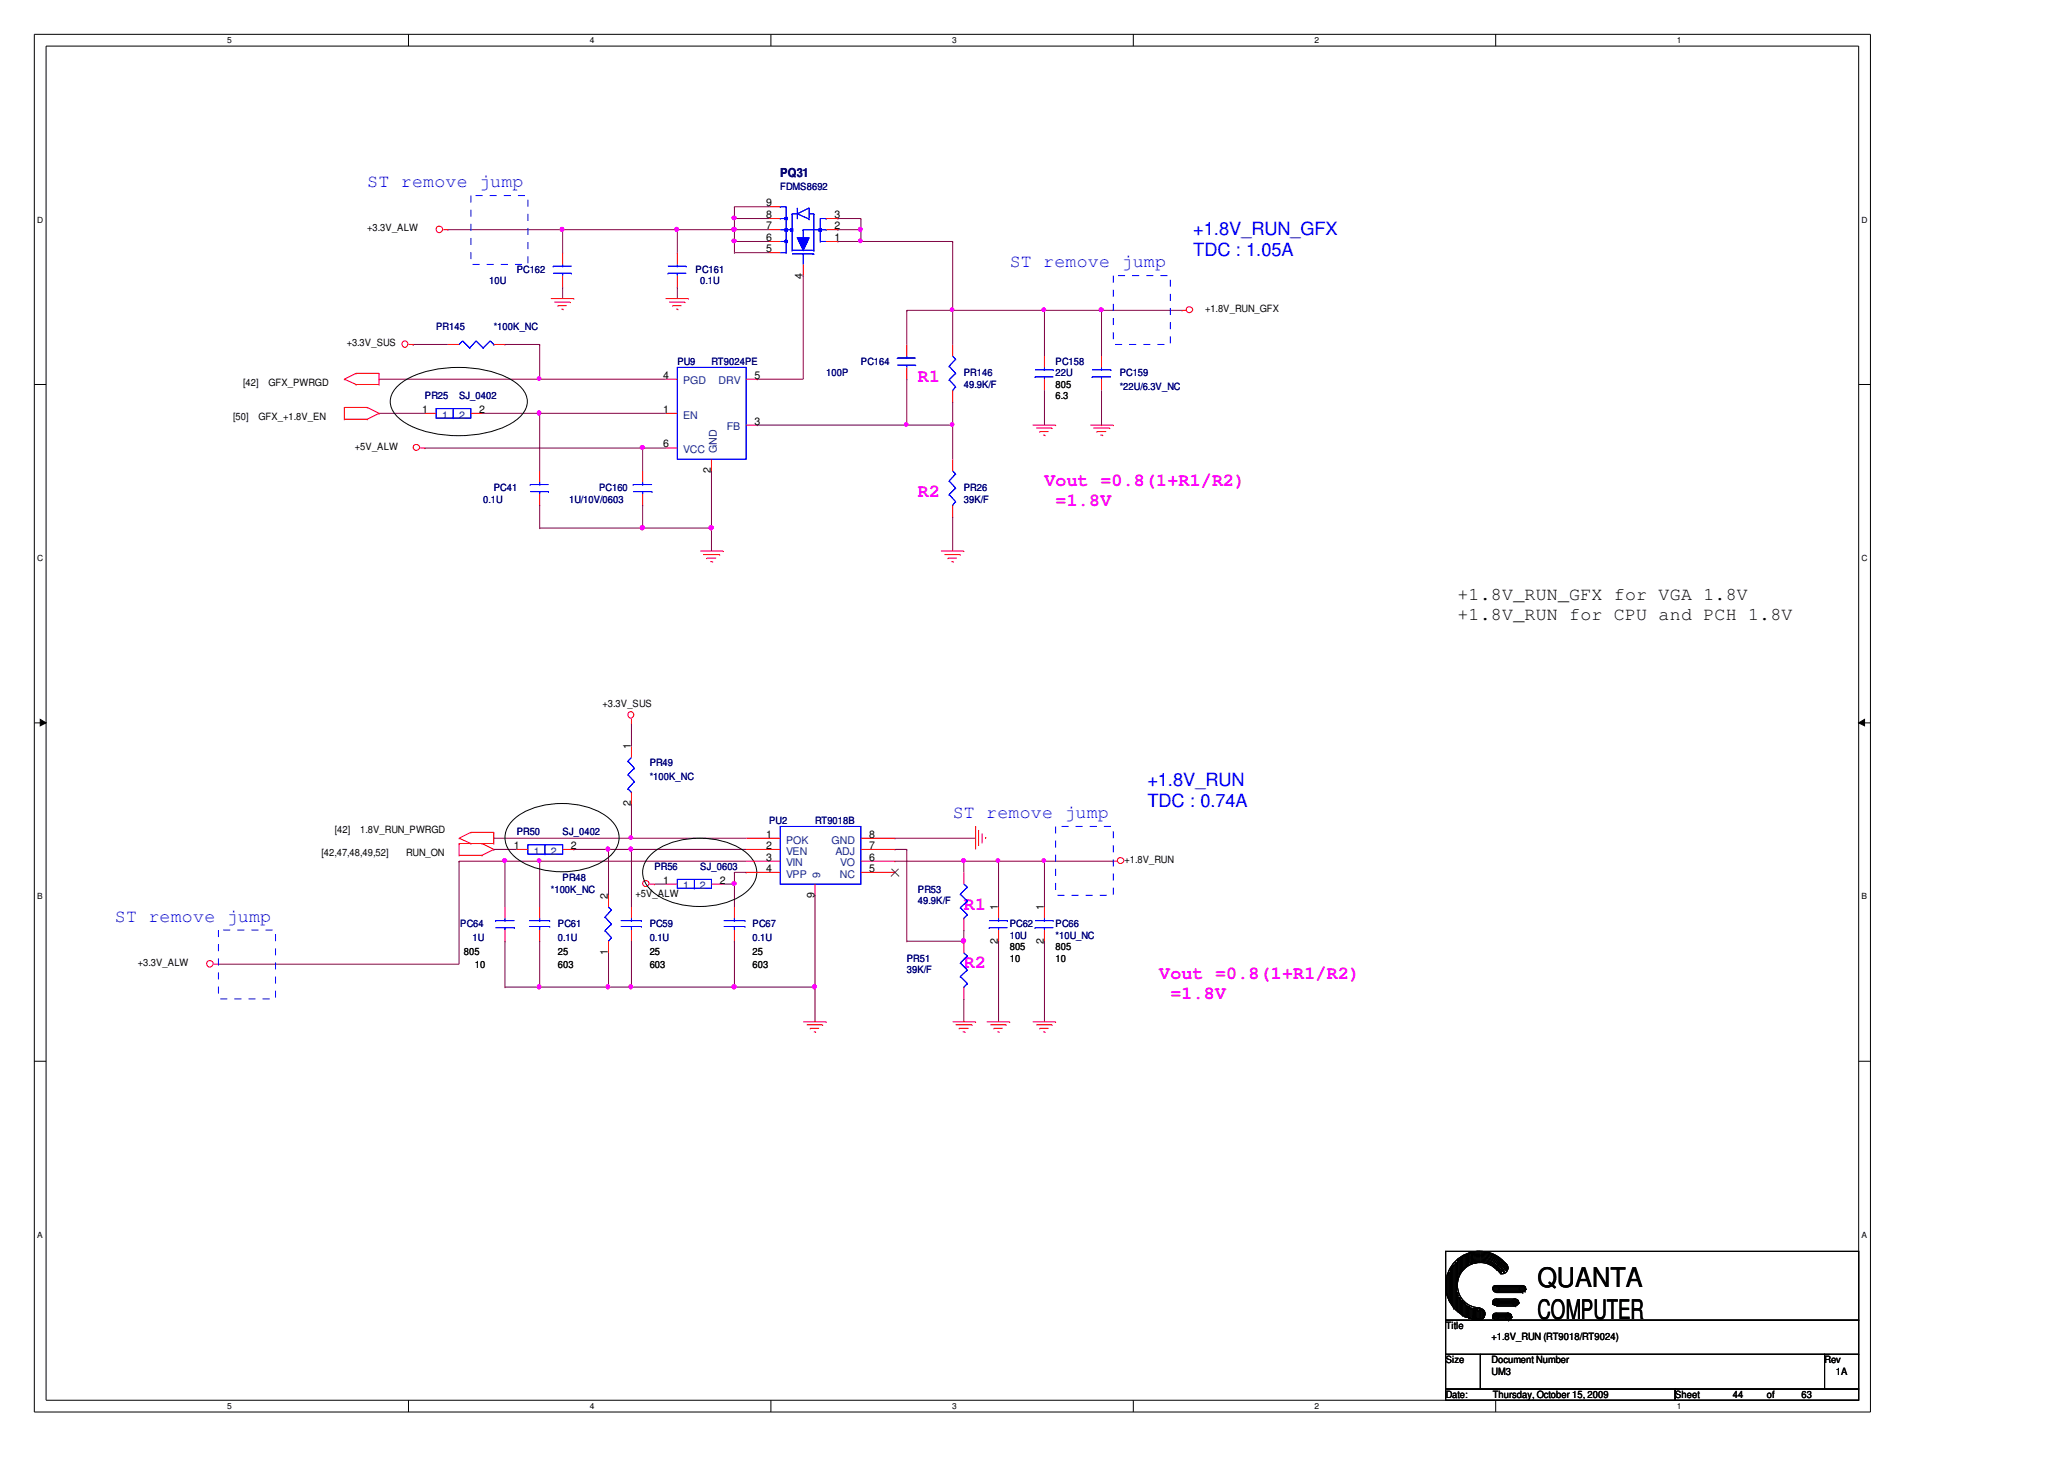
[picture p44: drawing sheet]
<svg xmlns="http://www.w3.org/2000/svg" width="297mm" height="210mm" viewBox="0 0 297 210" stroke-linecap="round" stroke-linejoin="round" font-family="sans-serif">
<defs><g id="words">
<g font-size="3.9">
<text x="221.3" y="185.2">QUANTA</text>
<text x="221.3" y="189.8">COMPUTER</text>
</g>
<g font-size="2.6" fill="#00f">
<text x="52.9" y="27">ST remove jump</text>
<text x="171.7" y="33.8">+1.8V_RUN_GFX</text>
<text x="145.3" y="38.5">ST remove jump</text>
<text x="171.7" y="36.9">TDC : 1.05A</text>
<text x="165.1" y="113.1">+1.8V_RUN</text>
<text x="137.1" y="117.7">ST remove jump</text>
<text x="165.1" y="116.1">TDC : 0.74A</text>
<text x="16.5" y="132.6">ST remove jump</text>
</g>
<g font-size="2.6" fill="#f0f">
<text x="132.1" y="55">R1</text>
<text x="132.1" y="71.5">R2</text>
<text x="150.3" y="69.9">Vout =0.8(1+R1/R2)</text>
<text x="151.9" y="72.8">=1.8V</text>
<text x="138.7" y="130.9">R1</text>
<text x="138.7" y="139.2">R2</text>
<text x="166.8" y="140.8">Vout =0.8(1+R1/R2)</text>
<text x="168.4" y="143.7">=1.8V</text>
</g>
<g font-size="2.6">
<text x="209.7" y="89.2">+1.8V_RUN for CPU and PCH 1.8V</text>
<text x="209.7" y="86.4">+1.8V_RUN_GFX for VGA 1.8V</text>
</g>
<text font-size="1.8" fill="#00007f" x="112.3" y="25.4">PQ31</text>
<g font-size="1.5">
<text x="110.3" y="29.7">9</text>
<text x="110.3" y="31.4">8</text>
<text x="110.3" y="33">7</text>
<text x="110.3" y="34.7">6</text>
<text x="120.1" y="33">2</text>
<text x="120.1" y="31.4">3</text>
<text x="120.1" y="34.7">1</text>
<text x="110.3" y="36.3">5</text>
<text x="115.5" y="40.1" transform="rotate(-90 115.5 40.1)">4</text>
<text x="60.7" y="59.4">1</text>
<text x="68.9" y="59.4">2</text>
<text x="95.4" y="54.5">4</text>
<text x="95.4" y="59.4">1</text>
<text x="108.6" y="54.5">5</text>
<text x="95.4" y="64.4">6</text>
<text x="108.6" y="61.1">3</text>
<text x="102.3" y="68.1" transform="rotate(-90 102.3 68.1)">2</text>
<text x="90.8" y="107.8" transform="rotate(-90 90.8 107.8)">1</text>
<text x="90.8" y="116" transform="rotate(-90 90.8 116)">2</text>
<text x="73.9" y="122.1">1</text>
<text x="82.2" y="122.1">2</text>
<text x="110.3" y="120.5">1</text>
<text x="110.3" y="122.1">2</text>
<text x="110.3" y="123.8">3</text>
<text x="110.3" y="125.4">4</text>
<text x="125.1" y="125.4">5</text>
<text x="125.1" y="123.8">6</text>
<text x="125.1" y="122.1">7</text>
<text x="125.1" y="120.5">8</text>
<text x="87.5" y="129.3" transform="rotate(-90 87.5 129.3)">2</text>
<text x="95.4" y="127.1">1</text>
<text x="103.6" y="127.1">2</text>
<text x="117.2" y="129.2" transform="rotate(-90 117.2 129.2)">9</text>
<text x="143.6" y="130.9" transform="rotate(-90 143.6 130.9)">1</text>
<text x="150.2" y="130.9" transform="rotate(-90 150.2 130.9)">1</text>
<text x="87.5" y="137.4" transform="rotate(-90 87.5 137.4)">1</text>
<text x="143.6" y="135.8" transform="rotate(-90 143.6 135.8)">2</text>
<text x="150.2" y="135.8" transform="rotate(-90 150.2 135.8)">2</text>
</g>
<g font-size="1.5" fill="#003f7f">
<text x="98.3" y="55.3">PGD</text>
<text x="103.4" y="55.3">DRV</text>
<text x="63.6" y="60.2">1</text>
<text x="66.1" y="60.2">2</text>
<text x="98.3" y="65.2">VCC</text>
<text x="98.3" y="60.2">EN</text>
<text x="103.2" y="65.2" transform="rotate(-90 103.2 65.2)">GND</text>
<text x="104.6" y="61.9">FB</text>
<text x="76.8" y="123">1</text>
<text x="79.3" y="123">2</text>
<text x="113.1" y="121.4">POK</text>
<text x="113.1" y="123">VEN</text>
<text x="113.1" y="124.7">VIN</text>
<text x="119.7" y="121.4">GND</text>
<text x="120.3" y="123">ADJ</text>
<text x="120.9" y="124.7">VO</text>
<text x="98.3" y="128">1</text>
<text x="100.7" y="128">2</text>
<text x="113.1" y="126.3">VPP</text>
<text x="118.1" y="126.4" transform="rotate(-90 118.1 126.4)">9</text>
<text x="120.8" y="126.3">NC</text>
</g>
<g font-size="1.4" fill="#00007f">
<text x="112.3" y="27.4">FDMS8692</text>
<text x="70.4" y="40.9">10U</text>
<text x="74.4" y="39.3">PC162</text>
<text x="100.1" y="39.3">PC161</text>
<text x="100.8" y="40.9">0.1U</text>
<text x="62.8" y="47.5">PR145</text>
<text x="71.1" y="47.5">*100K_NC</text>
<text x="97.5" y="52.5">PU9</text>
<text x="102.4" y="52.5">RT9024PE</text>
<text x="123.9" y="52.5">PC164</text>
<text x="151.9" y="52.5">PC158</text>
<text x="61.2" y="57.4">PR25</text>
<text x="66.1" y="57.4">SJ_0402</text>
<text x="118.9" y="54.1">100P</text>
<text x="138.7" y="54.1">PR146</text>
<text x="138.7" y="55.8">49.9K/F</text>
<text x="151.9" y="54.1">22U</text>
<text x="161.1" y="54.1">PC159</text>
<text x="161.1" y="56.1">*22U/6.3V_NC</text>
<text x="71.1" y="70.6">PC41</text>
<text x="86.2" y="70.6">PC160</text>
<text x="138.7" y="70.6">PR26</text>
<text x="69.5" y="72.3">0.1U</text>
<text x="81.9" y="72.3">1U/10V/0603</text>
<text x="138.7" y="72.3">39K/F</text>
<text x="93.5" y="110.3">PR49</text>
<text x="93.5" y="112.2">*100K_NC</text>
<text x="110.7" y="118.6">PU2</text>
<text x="117.3" y="118.6">RT9018B</text>
<text x="74.4" y="120.2">PR50</text>
<text x="81" y="120.2">SJ_0402</text>
<text x="94.2" y="125.2">PR56</text>
<text x="100.8" y="125.2">SJ_0603</text>
<text x="79.3" y="128.5">*100K_NC</text>
<text x="81" y="126.8">PR48</text>
<text x="132.1" y="128.5">PR53</text>
<text x="132.1" y="130.1">49.9K/F</text>
<text x="66.2" y="133.4">PC64</text>
<text x="68" y="135.3">1U</text>
<text x="80.3" y="135.3">0.1U</text>
<text x="80.3" y="133.4">PC61</text>
<text x="93.5" y="133.4">PC59</text>
<text x="93.5" y="135.3">0.1U</text>
<text x="108.3" y="133.4">PC67</text>
<text x="108.3" y="135.3">0.1U</text>
<text x="145.3" y="133.4">PC62</text>
<text x="145.3" y="135.1">10U</text>
<text x="151.9" y="133.4">PC66</text>
<text x="151.9" y="135.1">*10U_NC</text>
<text x="130.5" y="138.4">PR51</text>
<text x="130.5" y="140">39K/F</text>
</g>
<g font-size="1.4">
<text x="52.9" y="33.3">+3.3V_ALW</text>
<text x="173.4" y="44.9">+1.8V_RUN_GFX</text>
<text x="49.9" y="49.8">+3.3V_SUS</text>
<text x="35" y="55.5">[42]</text>
<text x="38.6" y="55.5">GFX_PWRGD</text>
<text x="151.9" y="55.8">805</text>
<text x="151.9" y="57.4">6.3</text>
<text x="33.6" y="60.4">[50]</text>
<text x="37.2" y="60.4">GFX_+1.8V_EN</text>
<text x="51.1" y="64.7">+5V_ALW</text>
<text x="86.7" y="101.7">+3.3V_SUS</text>
<text x="48.2" y="119.8">[42]</text>
<text x="51.8" y="119.8">1.8V_RUN_PWRGD</text>
<text x="46.3" y="123.1">[42,47,48,49,52]</text>
<text x="58.4" y="123.1">RUN_ON</text>
<text x="161.8" y="124.1">+1.8V_RUN</text>
<text x="91.5" y="129.1">+5V_ALW</text>
<text x="66.7" y="137.4">805</text>
<text x="80.3" y="137.4">25</text>
<text x="93.5" y="137.4">25</text>
<text x="108.3" y="137.4">25</text>
<text x="145.3" y="136.7">805</text>
<text x="151.9" y="136.7">805</text>
<text x="19.8" y="139">+3.3V_ALW</text>
<text x="68.4" y="139.3">10</text>
<text x="80.3" y="139.3">603</text>
<text x="93.5" y="139.3">603</text>
<text x="108.3" y="139.3">603</text>
<text x="145.3" y="138.4">10</text>
<text x="151.9" y="138.4">10</text>
<text x="208.1" y="191.2">Title</text>
<text x="208.1" y="196.1">Size</text>
<text x="214.7" y="197.8">UM3</text>
<text x="214.7" y="196.1">Document Number</text>
<text x="214.7" y="192.8">+1.8V_RUN (RT9018/RT9024)</text>
<text x="262.6" y="196.1">Rev</text>
<text x="264.2" y="197.8">1A</text>
<text x="208.1" y="201.1">Date:</text>
<text x="214.8" y="201.1">Thursday, October 15, 2009</text>
<text x="241.1" y="201.1">Sheet</text>
<text x="249.4" y="201.1">44</text>
<text x="254.3" y="201.1">of</text>
<text x="259.3" y="201.1">63</text>
</g>
<g font-size="1.2">
<text x="32.7" y="6.2">5</text>
<text x="84.9" y="6.2">4</text>
<text x="137" y="6.2">3</text>
<text x="189.2" y="6.2">2</text>
<text x="241.3" y="6.2">1</text>
<text x="5.4" y="32">D</text>
<text x="267.9" y="32">D</text>
<text x="5.4" y="80.7">C</text>
<text x="267.9" y="80.7">C</text>
<text x="5.4" y="129.4">B</text>
<text x="267.9" y="129.4">B</text>
<text x="5.4" y="178.1">A</text>
<text x="267.9" y="178.1">A</text>
<text x="32.7" y="202.7">5</text>
<text x="84.9" y="202.7">4</text>
<text x="137" y="202.7">3</text>
<text x="189.2" y="202.7">2</text>
<text x="241.3" y="202.7">1</text>
</g>
</g></defs>
<path d="M4.9 4.9h264.3v198.2h-264.3zM6.6 6.6h260.9v194.9h-260.9z" fill="none" stroke="#000" stroke-width=".14"/>
<g fill="#fff">
<path d="M32.7 5.1h.6v1.4h-.6z"/>
<path d="M32.7 201.6h.6v1.4h-.6z"/>
</g>
<path d="M58.8 4.9v1.7M58.8 201.5v1.6" fill="none" stroke="#000" stroke-width=".14"/>
<g fill="#fff">
<path d="M84.9 5.1h.6v1.4h-.6z"/>
<path d="M84.9 201.6h.6v1.4h-.6z"/>
</g>
<path d="M110.9 4.9v1.7M110.9 201.5v1.6" fill="none" stroke="#000" stroke-width=".14"/>
<g fill="#fff">
<path d="M137 5.1h.6v1.4h-.6z"/>
<path d="M137 201.6h.6v1.4h-.6z"/>
</g>
<path d="M163.1 4.9v1.7M163.1 201.5v1.6" fill="none" stroke="#000" stroke-width=".14"/>
<g fill="#fff">
<path d="M189.2 5.1h.6v1.4h-.6z"/>
<path d="M189.2 201.6h.6v1.4h-.6z"/>
</g>
<path d="M215.3 4.9v1.7M215.3 201.5v1.6" fill="none" stroke="#000" stroke-width=".14"/>
<g fill="#fff">
<path d="M241.3 5.1h.6v1.4h-.6z"/>
<path d="M241.3 201.6h.6v1.4h-.6z"/>
<path d="M5.4 30.9h.7v1.4h-.7z"/>
<path d="M267.9 30.9h.8v1.4h-.8z"/>
<path d="M5.4 79.6h.7v1.4h-.7z"/>
<path d="M267.9 79.6h.8v1.4h-.8z"/>
</g>
<path d="M4.9 55.3h1.7M267.5 55.3h1.7" fill="none" stroke="#000" stroke-width=".14"/>
<g fill="#fff">
<path d="M5.4 128.3h.7v1.4h-.7z"/>
<path d="M267.9 128.3h.8v1.4h-.8z"/>
</g>
<path d="M4.9 104h1.7M5.8 103.5l.8 .5-.8 .4zM267.5 104l.8-.5v.9zM267.5 104h1.7" fill="none" stroke="#000" stroke-width=".14"/>
<path d="M5.8 103.5l.8 .5-.8 .4zM267.5 104l.8-.5v.9z" fill="#000"/>
<g fill="#fff">
<path d="M5.4 177h.7v1.3h-.7z"/>
<path d="M267.9 177h.8v1.3h-.8z"/>
</g>
<path d="M4.9 152.7h1.7M267.5 152.7h1.7" fill="none" stroke="#000" stroke-width=".14"/>
<path d="M81 33h.1M81 33h24.7M97.5 33h.1M97.5 36.4h.1M97.5 33v3.4M120.6 34.7h.1M120.6 34.7h3.3" fill="none" stroke="#7f003f" stroke-width=".14"/>
<circle cx="97.4" cy="33" r=".28" fill="#f0f"/>
<circle cx="97.4" cy="33" r=".28" fill="none" stroke="#f0f" stroke-width=".14"/>
<circle cx="80.9" cy="33" r=".28" fill="#f0f"/>
<circle cx="80.9" cy="33" r=".28" fill="none" stroke="#f0f" stroke-width=".14"/>
<g fill="none" stroke="#7f003f" stroke-width=".14">
<path d="M81 36.4h.1M81 33v3.4M105.7 36.4h.1M105.7 31.4h.1M105.7 36.4h5M105.7 31.4h5M72.7 49.6h.1M72.7 49.6h5M81 41.3h.1M81 41.3v1.7M97.5 41.3h.1M97.5 41.3v1.7"/>
<path d="M92.5 64.5h.1M92.5 64.5h3.3"/>
</g>
<circle cx="105.7" cy="31.4" r=".28" fill="#f0f"/>
<circle cx="105.7" cy="31.4" r=".28" fill="none" stroke="#f0f" stroke-width=".14"/>
<path d="M105.7 34.7h.1M105.7 34.7v1.7M102.4 76h.1M102.4 76v3.3M130.5 61.2h.1M130.5 61.2h6.6" fill="none" stroke="#7f003f" stroke-width=".14"/>
<path d="M130.3 60.8l.3 .1 .1 .2-.3 .2-.2-.2z" fill-rule="evenodd" fill="#f0f"/>
<path d="M130.3 60.8l.3 .1 .1 .2-.3 .2-.2-.2z" fill="none" stroke="#f0f" stroke-width=".14"/>
<path d="M92.5 64.5h.1M92.5 64.5v3.3" fill="none" stroke="#7f003f" stroke-width=".14"/>
<circle cx="92.5" cy="64.4" r=".28" fill="#f0f"/>
<circle cx="92.5" cy="64.4" r=".28" fill="none" stroke="#f0f" stroke-width=".14"/>
<path d="M105.7 34.7h.1M105.7 34.7h5M120.6 31.4h.1M120.6 31.4h3.3M59.5 49.6h.1M59.5 49.6h5M137.1 57.9h.1M137.1 57.9v3.3" fill="none" stroke="#7f003f" stroke-width=".14"/>
<circle cx="105.7" cy="34.7" r=".28" fill="#f0f"/>
<circle cx="105.7" cy="34.7" r=".28" fill="none" stroke="#f0f" stroke-width=".14"/>
<path d="M105.7 33h.1M105.7 33v1.7M77.7 59.5h.1M77.7 59.5v8.3" fill="none" stroke="#7f003f" stroke-width=".14"/>
<circle cx="77.6" cy="59.4" r=".28" fill="#f0f"/>
<circle cx="77.6" cy="59.4" r=".28" fill="none" stroke="#f0f" stroke-width=".14"/>
<g fill="none" stroke="#7f003f" stroke-width=".14">
<path d="M105.7 33h.1M105.7 33h5M120.6 33h.1M123.9 34.7h.1M123.9 31.4h.1M123.9 34.7h13.2M123.9 31.4v1.6h-3.3M137.1 34.7h.1M137.1 34.7v9.9M54.6 54.6h.1M54.6 54.6h41.2M77.7 54.6h.1"/>
<path d="M150.3 44.6h.1M150.3 56.2h.1M150.3 44.6v6.7M150.3 56.2v5M77.7 76h.1M77.7 76h14.8M102.4 67.8h.1M102.4 67.8v8.2"/>
</g>
<circle cx="105.6" cy="33" r=".31" fill="#f0f"/>
<circle cx="105.6" cy="33" r=".31" fill="none" stroke="#f0f" stroke-width=".14"/>
<path d="M105.7 31.4h.1M105.7 31.4v1.6M137.1 44.6h.1M137.1 44.6v5" fill="none" stroke="#7f003f" stroke-width=".14"/>
<path d="M136.9 44.3l.3 .1 .1 .2-.3 .2-.2-.2z" fill-rule="evenodd" fill="#f0f"/>
<path d="M136.9 44.3l.3 .1 .1 .2-.3 .2-.2-.2z" fill="none" stroke="#f0f" stroke-width=".14"/>
<path d="M123.9 33h.1M123.9 33v1.7M77.7 59.5h.1M77.7 59.5h18.1M109 54.6h.1M109 54.6h6.6M61.2 64.5h.1M61.2 64.5h31.3M77.7 72.7h.1M77.7 72.7v3.3" fill="none" stroke="#7f003f" stroke-width=".14"/>
<path d="M123.6 34.5l.2-.1 .3 .3-.3 .2-.2-.1z" fill-rule="evenodd" fill="#f0f"/>
<path d="M123.6 34.5l.2-.1 .3 .3-.3 .2-.2-.1z" fill="none" stroke="#f0f" stroke-width=".14"/>
<circle cx="123.8" cy="33" r=".28" fill="#f0f"/>
<circle cx="123.8" cy="33" r=".28" fill="none" stroke="#f0f" stroke-width=".14"/>
<path d="M158.5 44.6h.1M158.5 44.6h11.6" fill="none" stroke="#7f003f" stroke-width=".14"/>
<circle cx="158.5" cy="44.6" r=".28" fill="#f0f"/>
<circle cx="158.5" cy="44.6" r=".28" fill="none" stroke="#f0f" stroke-width=".14"/>
<path d="M77.7 49.6h.1M77.7 49.6v5M109 61.2h.1M109 61.2h21.5" fill="none" stroke="#7f003f" stroke-width=".14"/>
<path d="M77.4 54.3l.2-.1 .2 .3-.2 .2-.2-.1z" fill-rule="evenodd" fill="#f0f"/>
<path d="M77.4 54.3l.2-.1 .2 .3-.2 .2-.2-.1z" fill="none" stroke="#f0f" stroke-width=".14"/>
<path d="M92.5 76h.1M92.5 76h9.9" fill="none" stroke="#7f003f" stroke-width=".14"/>
<circle cx="102.3" cy="75.9" r=".31" fill="#f0f"/>
<circle cx="102.3" cy="75.9" r=".31" fill="none" stroke="#f0f" stroke-width=".14"/>
<circle cx="92.4" cy="75.9" r=".31" fill="#f0f"/>
<circle cx="92.4" cy="75.9" r=".31" fill="none" stroke="#f0f" stroke-width=".14"/>
<path d="M137.1 44.6h.1M137.1 44.6h13.2M92.5 72.7h.1M92.5 72.7v3.3" fill="none" stroke="#7f003f" stroke-width=".14"/>
<path d="M150.1 44.3l.3 .1 .1 .2-.3 .2-.2-.2z" fill-rule="evenodd" fill="#f0f"/>
<path d="M150.1 44.3l.3 .1 .1 .2-.3 .2-.2-.2z" fill="none" stroke="#f0f" stroke-width=".14"/>
<path d="M115.6 39.7h.1M115.6 39.7v14.9M137.1 61.2h.1M137.1 61.2v4.9" fill="none" stroke="#7f003f" stroke-width=".14"/>
<path d="M136.9 60.8l.3 .1 .1 .2-.3 .2-.2-.2z" fill-rule="evenodd" fill="#f0f"/>
<path d="M136.9 60.8l.3 .1 .1 .2-.3 .2-.2-.2z" fill="none" stroke="#f0f" stroke-width=".14"/>
<g fill="none" stroke="#7f003f" stroke-width=".14">
<path d="M130.5 44.6h.1M130.5 54.6h.1M130.5 44.6v5M130.5 54.6v6.6M130.5 44.6h6.6M150.3 44.6h.1M150.3 44.6h8.2M158.5 44.6h.1M158.5 44.6v6.7M137.1 74.4h.1M137.1 74.4v4.9M66.1 123.9h.1"/>
<path d="M66.1 123.9v14.8M71.1 120.6h.1M71.1 120.6h19.8M128.8 122.2h.1M128.8 122.2h1.7M130.5 122.2h.1M130.5 135.4h.1M130.5 122.2v13.2M138.7 123.9h.1M138.7 133.8h.1M138.7 123.9v1.6M138.7 133.8v1.6h-8.2"/>
<path d="M150.3 123.9h.1M150.3 123.9h9.9"/>
</g>
<circle cx="138.7" cy="135.4" r=".31" fill="#f0f"/>
<circle cx="138.7" cy="135.4" r=".31" fill="none" stroke="#f0f" stroke-width=".14"/>
<g fill="none" stroke="#7f003f" stroke-width=".14">
<path d="M71.1 122.2h.1M71.1 122.2h3.3M77.7 123.9h.1M77.7 123.9h29.7M77.7 123.9v6.6M82.6 122.2h.1M82.6 122.2h5M87.6 137.1h.1M87.6 137.1v4.9M128.8 123.9h.1M128.8 123.9h9.9M143.7 135.4h.1"/>
<path d="M143.7 135.4v11.6"/>
</g>
<path d="M77.4 123.6h.3l.1 .2-.2 .3-.3-.3z" fill-rule="evenodd" fill="#f0f"/>
<path d="M77.4 123.6h.3l.1 .2-.2 .3-.3-.3z" fill="none" stroke="#f0f" stroke-width=".14"/>
<path d="M90.9 142h.1M90.9 142h14.8" fill="none" stroke="#7f003f" stroke-width=".14"/>
<circle cx="90.8" cy="142" r=".28" fill="#f0f"/>
<circle cx="90.8" cy="142" r=".28" fill="none" stroke="#f0f" stroke-width=".14"/>
<path d="M87.6 122.2h.1M87.6 122.2h3.3M117.3 128.8h.1M117.3 128.8v13.2" fill="none" stroke="#7f003f" stroke-width=".14"/>
<circle cx="87.5" cy="122.1" r=".28" fill="#f0f"/>
<circle cx="87.5" cy="122.1" r=".28" fill="none" stroke="#f0f" stroke-width=".14"/>
<path d="M138.7 123.9h.1M138.7 123.9h5" fill="none" stroke="#7f003f" stroke-width=".14"/>
<path d="M143.5 123.6h.3l.1 .2-.3 .3-.2-.3z" fill-rule="evenodd" fill="#f0f"/>
<path d="M143.5 123.6h.3l.1 .2-.3 .3-.2-.3z" fill="none" stroke="#f0f" stroke-width=".14"/>
<circle cx="138.7" cy="123.8" r=".28" fill="#f0f"/>
<circle cx="138.7" cy="123.8" r=".28" fill="none" stroke="#f0f" stroke-width=".14"/>
<path d="M87.6 142h.1M87.6 142h3.3" fill="none" stroke="#7f003f" stroke-width=".14"/>
<circle cx="87.5" cy="142" r=".28" fill="#f0f"/>
<circle cx="87.5" cy="142" r=".28" fill="none" stroke="#f0f" stroke-width=".14"/>
<path d="M72.7 123.9h.1M72.7 123.9v6.6M72.7 123.9h5M72.7 142h.1M72.7 142h5" fill="none" stroke="#7f003f" stroke-width=".14"/>
<circle cx="72.6" cy="123.8" r=".28" fill="#f0f"/>
<circle cx="72.6" cy="123.8" r=".28" fill="none" stroke="#f0f" stroke-width=".14"/>
<path d="M90.9 115.6h.1M90.9 115.6v5M90.9 135.4h.1M90.9 120.6h.1M90.9 135.4v6.6M90.9 120.6h16.5M94.2 127.2h.1M94.2 127.2h1.6M128.8 120.6h.1M128.8 120.6h11.6M143.7 123.9h.1M143.7 123.9v6.6" fill="none" stroke="#7f003f" stroke-width=".14"/>
<path d="M90.6 120.4l.2-.1 .2 .2-.2 .3-.2-.1z" fill-rule="evenodd" fill="#f0f"/>
<path d="M90.6 120.4l.2-.1 .2 .2-.2 .3-.2-.1z" fill="none" stroke="#f0f" stroke-width=".14"/>
<path d="M87.6 122.2h.1M87.6 122.2v6.6M90.9 122.2h.1M90.9 122.2h16.5M105.7 135.4h.1M105.7 135.4v6.6M138.7 143.7h.1M138.7 143.7v3.3" fill="none" stroke="#7f003f" stroke-width=".14"/>
<circle cx="90.8" cy="122.1" r=".28" fill="#f0f"/>
<circle cx="90.8" cy="122.1" r=".28" fill="none" stroke="#f0f" stroke-width=".14"/>
<path d="M77.7 135.4h.1M77.7 135.4v6.6M117.3 142h.1M117.3 142v5" fill="none" stroke="#7f003f" stroke-width=".14"/>
<circle cx="117.2" cy="142" r=".28" fill="#f0f"/>
<circle cx="117.2" cy="142" r=".28" fill="none" stroke="#f0f" stroke-width=".14"/>
<path d="M90.9 104.1h.1M90.9 104.1v3.3M72.7 135.4h.1M72.7 135.4v6.6M90.9 122.2h.1M90.9 122.2v8.3M77.7 142h.1M77.7 142h9.9" fill="none" stroke="#7f003f" stroke-width=".14"/>
<circle cx="77.6" cy="142" r=".28" fill="#f0f"/>
<circle cx="77.6" cy="142" r=".28" fill="none" stroke="#f0f" stroke-width=".14"/>
<path d="M105.7 142h.1M105.7 142h11.6" fill="none" stroke="#7f003f" stroke-width=".14"/>
<circle cx="105.6" cy="142" r=".31" fill="#f0f"/>
<circle cx="105.6" cy="142" r=".31" fill="none" stroke="#f0f" stroke-width=".14"/>
<path d="M64.5 33h16.5M81 33h.1M158.5 56.2v5M158.5 61.2h.1M66.1 123.9h.1M66.1 123.9h6.6M150.3 123.9h.1M150.3 123.9v6.6" fill="none" stroke="#7f003f" stroke-width=".14"/>
<path d="M150.1 123.6h.3l.1 .2-.3 .3-.2-.3z" fill-rule="evenodd" fill="#f0f"/>
<path d="M150.1 123.6h.3l.1 .2-.3 .3-.2-.3z" fill="none" stroke="#f0f" stroke-width=".14"/>
<g fill="none" stroke="#7f003f" stroke-width=".14">
<path d="M105.7 29.7h.1M105.7 31.4h.1M105.7 29.7h5M105.7 29.7v1.7M54.6 59.5h.1M54.6 59.5h6.6M69.4 59.5h8.3M77.7 59.5h.1M31.4 138.7h.1M31.4 138.7h34.7M104.1 127.2h1.6M105.7 127.2h.1"/>
<path d="M105.7 127.2v3.3M105.7 125.5h1.7M107.4 125.5h.1M143.7 123.9h.1M143.7 123.9h6.6M150.3 135.4h.1M150.3 135.4v11.6"/>
</g>
<circle cx="105.7" cy="127.1" r=".28" fill="#f0f"/>
<circle cx="105.7" cy="127.1" r=".28" fill="none" stroke="#f0f" stroke-width=".14"/>
<path d="M105.7 125.5h.1M105.7 125.5v1.7" fill="none" stroke="#7f003f" stroke-width=".14"/>
<g fill="none" stroke="#f00" stroke-width=".14">
<path d="M63.8 33h.7M64.5 33h.1M81 36.4v1.6M81 39.7v1.6M97.5 36.4v1.6M97.5 39.7v1.6M49.6 54.6h.1M49.6 58.6h.1M49.6 54.6l1.7 .7M49.6 58.6v1.7M49.6 58.6h3.3M51.3 55.3h.1"/>
<path d="M51.3 53.7h.1M51.3 55.3h3.3M51.3 53.7h3.3M51.3 53.7l-1.7 .9M52.9 58.6h.1M52.9 58.6l1.7 .9M54.6 55.3h.1M54.6 53.7h.1M54.6 59.5h.1M54.6 53.7v1.6M54.6 59.5l-1.7 .8M58.8 49.6h.7"/>
<path d="M59.5 49.6h.1M61.2 59.5h1.6M67.8 59.5h1.6M79.3 43h3.3M79.8 43.5h2.3M80.3 44h.1M80.3 44h1.3M80.8 44.5h.3M81.1 44.5h.1M82.1 43.5h.1M82.6 43h.1M95.8 43h3.3"/>
<path d="M95.8 59.5h1.7M95.8 54.6h1.7M96.3 43.5h2.3M96.8 44h.1M96.8 44h1.3M97.3 44.5h.3M97.6 44.5h.1M98.6 43.5h.1M99.1 43h.1M107.4 54.6h1.6M130.5 49.6v1.7M130.5 52.9v1.7"/>
<path d="M137.1 49.6v1.7M137.1 56.2v1.7M158.5 51.3v1.6M158.5 54.6v1.6M170.1 44.6h.1M170.1 44.6h.6M49.6 60.3h.1M49.6 60.3h3.3M52.9 60.3h.1M60.5 64.5h.7M61.2 64.5h.1M77.7 67.8v1.6"/>
<path d="M77.7 71.1v1.6M92.5 67.8v1.6M92.5 71.1v1.6M95.8 64.5h1.7M100.8 79.3h3.3M101.2 79.8h2.4M102.4 66.1v1.7M103.6 79.8h.1M104.1 79.3h.1M107.4 61.2h1.6M135.4 79.3h3.3M135.9 79.8h2.3"/>
<path d="M137.1 66.1v1.7M137.1 72.7v1.7M138.2 79.8h.1M138.7 79.3h.1M148.6 61.2h3.3M149.1 61.6h2.3M149.6 62.1h.1M149.6 62.1h1.3M150.1 62.6h.3M150.4 62.6h.1M151.4 61.6h.1M151.9 61.2h.1"/>
<path d="M156.9 61.2h3.3M157.3 61.6h2.4M157.8 62.1h.1M157.8 62.1h1.4M158.4 62.6h.3M158.7 62.6h.1M159.7 61.6h.1M160.2 61.2h.1M101.7 80.3h.1M101.7 80.3h1.4M102.2 80.8h.4M102.6 80.8h.1"/>
<path d="M136.4 80.3h.1M136.4 80.3h1.3M136.9 80.8h.3M137.2 80.8h.1M67.8 119.7h.1M67.8 119.7h3.3M67.8 119.7l-1.7 .9M71.1 119.7h.1M71.1 119.7v1.7M90.9 104.1h.1M90.9 103.4v.7M90.9 107.4v1.6"/>
<path d="M90.9 114v1.6M140.4 118.9h.1M140.4 118.9v3.3M140.8 119.4h.1M140.8 119.4v2.3M141.3 119.9v1.3M30.8 138.7h.6M31.4 138.7h.1M66.1 120.6h.1M66.1 123h.1M66.1 121.4h.1M66.1 120.6l1.7 .8"/>
<path d="M66.1 121.4h5M66.1 123h3.3M66.1 121.4v1.6M67.8 121.4h.1M69.4 123h.1M69.4 121.4h.1M69.4 121.4l1.7 .8M71.1 121.4h.1M71.1 122.2h.1M71.1 122.2l-1.7 .8M72.7 130.5v1.6M72.7 133.8v1.6"/>
<path d="M74.4 122.2h1.6M77.7 130.5v1.6M77.7 133.8v1.6M81 122.2h1.6M87.6 128.8v1.7M87.6 135.4v1.7M90.9 130.5v1.6M90.9 133.8v1.6M93.5 127.2h.7M94.2 127.2h.1M95.8 127.2h1.7M102.4 127.2h1.7"/>
<path d="M105.7 130.5v1.6M105.7 133.8v1.6M107.4 123.9h4.9M107.4 120.6h4.9M107.4 122.2h4.9M107.4 125.5h4.9M117.3 127.2v1.6M123.9 123.9h4.9M123.9 120.6h4.9M123.9 122.2h4.9M123.9 125.5h4.9M138.7 125.5v1.7"/>
<path d="M138.7 132.1v1.7M138.7 135.4v1.7M141.3 121.2h.1M141.8 120.4h.1M141.8 120.4v.3M143.7 130.5v1.6M143.7 133.8v1.6M150.3 130.5v1.6M150.3 133.8v1.6M160.2 123.9h.1M160.2 123.9h.6M115.6 147h3.3"/>
<path d="M116.1 147.4h2.3M116.6 147.9h.1M116.6 147.9h1.3M117.1 148.4h.3M117.4 148.4h.1M118.4 147.4h.1M118.9 147h.1M137.1 147h3.3M137.5 147.4h2.4M138 147.9h.1M138 147.9h1.4M138.5 148.4h.4"/>
<path d="M138.7 142v1.7M138.9 148.4h.1M139.9 147.4h.1M140.4 147h.1M142 147h3.3M142.5 147.4h2.3M143 147.9h.1M143 147.9h1.3M143.5 148.4h.3M143.8 148.4h.1M144.8 147.4h.1M145.3 147h.1"/>
<path d="M148.6 147h3.3M149.1 147.4h2.3M149.6 147.9h.1M149.6 147.9h1.3M150.1 148.4h.3M150.4 148.4h.1M151.4 147.4h.1M151.9 147h.1"/>
<circle cx="63.2" cy="33" r=".48"/>
<circle cx="58.3" cy="49.5" r=".45"/>
<circle cx="171.2" cy="44.6" r=".45"/>
<circle cx="59.9" cy="64.4" r=".45"/>
<circle cx="90.8" cy="102.8" r=".45"/>
<circle cx="30.2" cy="138.7" r=".48"/>
<circle cx="93" cy="127.1" r=".45"/>
<circle cx="161.3" cy="123.8" r=".45"/>
</g>
<g fill="none" stroke="#000" stroke-width=".14">
<path d="M57.1 55.7a10.7 10.7 0 0 1 6-2.6 17 17 0 0 1 10.3 1.5 4.2 4.2 0 0 1 2.5 3.2 3.5 3.5 0 0 1-1.6 2.6 15.2 15.2 0 0 1-9.8 2.2 13.1 13.1 0 0 1-6.8-2.2 3.3 3.3 0 0 1-1.4-3.4l.3-.6zM74 117.8a11.2 11.2 0 0 1 9.2-2 8.4 8.4 0 0 1 5.1 2.6 3.3 3.3 0 0 1-.5 4.8 11.2 11.2 0 0 1-9.3 2 8.2 8.2 0 0 1-5.1-2.6 3.3 3.3 0 0 1 .6-4.8zM93.8 122.8a11.2 11.2 0 0 1 9.3-2 8.4 8.4 0 0 1 5 2.6 3.3 3.3 0 0 1-.5 4.8 11.2 11.2 0 0 1-9.3 2 8.2 8.2 0 0 1-5.1-2.6 3.3 3.3 0 0 1 .6-4.8zM208.1 180h59.4v9.9h-59.4zM208.1 189.9h59.4v4.9h-59.4zM208.1 194.8h4.9v5h-4.9zM208.1 199.8h33v1.7h-33zM208.2 186.1h.1M208.2 183.8v2.3M208.2 186.1l.2 .5M208.4 186.6h.1M208.4 183.3h.1"/>
<path d="M208.4 183.3v3.3M208.6 183h.1M208.6 187.1h.1M208.6 183l-.2 .3M208.6 183v4.1M208.6 187.1l.1 .1M208.7 187.2h.1M208.7 182.7h.1M208.7 182.7v4.5M208.9 182.3h.1M208.9 187.6h.1M208.9 182.3l-.2 .4"/>
<path d="M208.9 182.3v5.3M208.9 187.6l.2 .1M209.1 187.7h.1M209.1 182.1h.1M209.1 182.1v5.6M209.2 182h.1M209.2 188.2h.1M209.2 182l-.1 .1M209.2 182v6.2M209.4 181.8h.1M209.4 181.8v6.4M209.6 181.6h.1"/>
<path d="M209.6 188.4h.1M209.6 181.6l-.2 .2M209.6 181.6v6.8M209.7 188.4h.1M209.7 186h.1M209.7 184.1h.1M209.7 181.3v2.8M209.7 186v2.4M209.7 186l.1 .3M209.8 186.3h.1M209.8 188.6h.1M209.8 183.6h.1"/>
<path d="M209.8 181.3h.1M209.8 181.3v2.3M209.8 186.3v2.3M209.8 188.6l.2 .2M209.8 183.6l-.1 .5M210 188.8h.1M210 186.6h.1M210 181.1h.1M210 183.3h.1M210 181.1v2.2M210 186.6v2.2M210 186.6l.2 .3"/>
<path d="M210 181.1l-.2 .2M210.2 186.9h.1M210.2 188.9h.1M210.2 183.2h.1M210.2 181h.1M210.2 188.9l.1 .2M210.2 181v2.2M210.2 186.9v2M210.2 183.2l-.2 .1M210.3 189.1h.1M210.3 187.1h.1M210.3 180.8h.1"/>
<path d="M210.3 182.8h.1M210.3 180.8v2M210.3 187.1v2M210.3 187.1l.2 .1M210.3 180.8l-.1 .2M210.5 187.2h.1M210.5 189.3h.1M210.5 182.7h.1M210.5 180.6h.1M210.5 189.3h.2M210.5 180.6v2.1M210.5 187.2v2.1"/>
<path d="M210.5 182.7l-.2 .1M210.5 180.6h.2M210.7 189.3h.1M210.7 187.4h.1M210.7 180.6h.1M210.7 182.5h.1M210.7 187.4l.1 .2M210.7 180.6v1.9M210.7 187.4v1.9M210.8 187.6h.1M210.8 189.4h.1M210.8 182.3h.1"/>
<path d="M210.8 180.6h.1M210.8 189.4h.2M210.8 180.6v1.7M210.8 187.6v1.8M210.8 182.3l-.1 .2M211 189.4h.1M211 187.7h.1M211 180.5h.1M211 182.1h.1M211 187.7l.2 .2M211 180.5v1.6M211 187.7v1.7"/>
<path d="M211 180.5l-.2 .1M211.2 187.9h.1M211.2 189.4h.1M211.2 182h.1M211.2 180.5h.1M211.2 180.5v1.5M211.2 187.9v1.5M211.2 189.4l.2 .2M211.2 182l-.2 .1M211.4 189.6h.1M211.4 187.9h.1M211.4 180.3h.1"/>
<path d="M211.4 182h.1M211.4 180.3v1.7M211.4 187.9v1.7M211.4 187.9l.1 .2M211.4 180.3l-.2 .2M211.5 188.1h.1M211.5 189.6h.1M211.5 181.6h.1M211.5 180.3h.1M211.5 189.6h.2M211.5 180.3v1.3M211.5 188.1v1.5"/>
<path d="M211.5 181.6l.2 .2M211.7 181.6a3.7 3.7 0 0 1 4.3 1.7M211.7 181.5a3.8 3.8 0 0 1 4.5 1.8M211.7 181.3a3.9 3.9 0 0 1 4.5 1.7M211.7 181.1a4 4 0 0 1 4.7 2.1M211.7 181a4.1 4.1 0 0 1 4.9 2.2M211.7 180.8a4.4 4.4 0 0 1 5 2M211.7 180.6a4.5 4.5 0 0 1 5.2 2.2M211.7 180.3a4.7 4.7 0 0 1 5.3 2.2M211.7 189.6h.1M211.7 188.2h.1M211.7 180.1h.1"/>
<path d="M211.7 181.8h.1M211.7 180.1v1.7M211.7 188.1v1.5M211.7 188.2h.2M211.7 180.1l-.2 .2M211.8 180.4a4.9 4.9 0 0 1 5.1 2.3M211.9 188.2h.1M211.9 189.6h.1M211.9 189.8h.1M211.9 180.3h.1M211.9 189.8h.3M211.9 180.3v1.3"/>
<path d="M211.9 188.2v1.4M212 189.6h.1M212 188.2h.1M212 188.2h.2M212 188.2v1.4M212.2 188.2h.1M212.2 189.8h.1M212.2 188.2v1.6M212.4 188.2h.1M212.4 189.8h.1M212.4 188.2l-.5 1.6M212.4 188.2v1.6"/>
<path d="M212.5 189.6h.1M212.5 188.2h.1M212.5 189.6l-.1 .2M212.5 188.2v1.4M212.5 188.2l.2 .4M212.7 188.6h.1M212.7 189.8h.1M212.7 189.8h.2M212.7 188.6v1.2M212.9 189.8h.1M212.9 188.4h.1M212.9 188.4v1.4"/>
<path d="M213 194.8h49.6v5h-49.6zM213 180a4.7 4.7 0 0 1 3.8 1.9M213 180a4.9 4.9 0 0 0-4.9 4.9 4.9 4.9 0 0 0 4.9 5M213 181.6a3.1 3.1 0 0 1 2.5 1.2M213 181.6a3.3 3.3 0 0 0-3.3 3.3 3.3 3.3 0 0 0 3.3 3.3M213 180l-1.6 .2M213 188.4h.1M213 189.8h.1M213 181.6l-.7 .1-.5 .1M213 188.4v1.4M213.1 189.8h.1M213.1 188.4h.1"/>
<path d="M213.1 188.4h.2M213.1 188.4v1.4M213.3 188.4h.1M213.3 189.8h.1M213.3 188.4v1.4M213.5 189.6h.1M213.5 188.6h.1M213.5 189.6l-.2 .2M213.5 188.6v1M213.5 188.6l.1 .2M213.6 188.8h.1M213.6 189.4h.1"/>
<path d="M213.6 188.8v.6M214.8 185.3h.1M214.8 185.4h.1M214.8 187.4h.1M214.8 187.6h.1M214.8 189.3h.1M214.8 189.4h.1M214.8 189.6h.1M214.8 185.3h4.7M214.8 185.3v.1M214.8 189.3v.1M214.8 185.4h4.9"/>
<path d="M214.8 187.4h3.8M214.8 187.6h3.7M214.8 187.6l.4 .1M214.8 189.3h2.7M214.8 189.4h2.8M214.8 189.6h2.7M214.8 189.6l.4 .2M215 185.6h.1M215 187.2h.1M215 185.1h4.5M215 185.6h4.5M215 185.6l.2 .2"/>
<path d="M215 187.1h3.5M215 187.2h3.5M215 187.2l-.2 .2M215 189.1h2.5M215.2 185.8h.1M215.2 187.7h.1M215.2 189.8h.1M215.2 185.8h4.3M215.2 187.7h3.1M215.2 189.8h2.3M215.3 188.9h1.8M215.3 189.9h1.8"/>
<path d="M215.3 187.9h2.8M215.3 186.9h2.8M215.3 186h3.8M215.3 184.9h3.8M217.1 188.9h.1M217.1 189.9h.1M217.3 189.1h.1M217.5 189.1h.1M217.5 189.3h.1M217.5 189.6h.1M217.5 189.8h.1M217.5 189.1v.2"/>
<path d="M217.6 189.4h.1M217.6 189.4l-.1 .2M218.1 187.9h.1M218.1 186.9h.1M218.3 187.7h.1M218.5 187.1h.1M218.5 187.2h.1M218.5 187.6h.1M218.5 187.1v.1M218.6 187.4h.1M218.6 187.4l-.1 .2M219.1 186h.1"/>
<path d="M219.1 184.9h.1M219.5 185.1h.1M219.5 185.3h.1M219.5 185.6h.1M219.5 185.8h.1M219.5 185.1v.2M219.7 185.4h.1M219.7 185.4l-.2 .2M241.1 199.8h26.4v1.7h-26.4zM262.6 194.8h4.9v5h-4.9z"/>
<circle cx="213" cy="189" r=".77"/>
<circle cx="215.3" cy="187.3" r=".48"/>
<circle cx="215.3" cy="189.4" r=".48"/>
<circle cx="215.3" cy="185.4" r=".48"/>
<circle cx="216.3" cy="182.4" r=".77"/>
<circle cx="217.1" cy="189.4" r=".48"/>
<circle cx="218.1" cy="187.3" r=".48"/>
<circle cx="219.1" cy="185.4" r=".48"/>
</g>
<path d="M67.8 28.1h8.2v9.9h-8.2zM160.2 39.7h8.2v9.9h-8.2zM151.9 118.9h8.3v9.9h-8.3zM31.4 133.8h8.3v9.9h-8.3z" fill="none" stroke="#00f" stroke-width=".14" stroke-dasharray="1 1 1 1 1 1 1 1" stroke-linecap="butt"/>
<g fill="none" stroke="#00f" stroke-width=".14">
<path d="M79.6 38.3h.1M79.6 38.3h2.6M79.6 39.3h2.6M81 38.3h.1M81 39.3h.1M81 38v.3M81 39.3v.4M82.2 39.3h.1M96.1 39.3h.1M96.1 38.3h2.6M96.1 39.3h2.6M97.5 39.3h.1"/>
<path d="M97.5 38.3h.1M97.5 38v.3M97.5 39.3v.4M98.7 38.3h.1M62.8 58.8h5v1.3h-5zM65.2 58.8v1.3M97.5 52.9h9.9v13.2h-9.9zM129.1 51.5h.1M129.1 52.5h2.7M129.1 51.5h2.7M130.5 51.5h.1M130.5 52.5h.1"/>
<path d="M130.5 51.3v.2M130.5 52.5v.4M131.8 52.5h.1M136.6 52.7h.1M136.6 54.6h.1M136.6 52.7l.9 1M136.6 54.6l.9 1.1M137.1 56.2h.1M137.1 51.3l.4 .4M137.5 51.7h.1M137.5 53.7h.1M137.5 55.7h.1"/>
<path d="M137.5 51.7l-.9 1M137.5 53.7l-.9 .9M137.5 55.7l-.4 .5M157.2 54.2h.1M157.2 54.2h2.7M157.2 53.2h2.7M158.5 53.2h.1M158.5 54.2h.1M158.5 52.9v.3M158.5 54.2v.4M159.9 53.2h.1M65.2 60.1h.1"/>
<path d="M76.3 69.7h.1M76.3 70.7h2.6M76.3 69.7h2.6M77.7 69.7h.1M77.7 70.7h.1M77.7 69.4v.3M77.7 70.7v.4M78.9 70.7h.1M91.1 69.7h.1M91.1 70.7h2.7M91.1 69.7h2.7M92.5 69.7h.1"/>
<path d="M92.5 70.7h.1M92.5 69.4v.3M92.5 70.7v.4M93.8 70.7h.1M136.6 69.2h.1M136.6 71.1h.1M136.6 69.2l.9 1M136.6 71.1l.9 1.1M137.1 72.7h.1M137.1 67.8l.4 .4M137.5 68.2h.1M137.5 70.2h.1"/>
<path d="M137.5 72.2h.1M137.5 68.2l-.9 1M137.5 70.2l-.9 .9M137.5 72.2l-.4 .5M90.4 109.5h.1M90.4 111.4h.1M90.4 113.5h.1M90.4 109.5l.9 1M90.4 111.4l.9 1.1M90.4 113.5l.5 .5M90.9 114h.1M90.9 109l-.5 .5"/>
<path d="M91.3 110.5h.1M91.3 112.5h.1M91.3 110.5l-.9 .9M91.3 112.5l-.9 1M112.3 118.9h11.6v8.3h-11.6zM71.3 132.4h.1M71.3 132.4h2.7M71.3 133.5h2.7M72.7 133.5h.1M72.7 132.4h.1M72.7 132.1v.3M72.7 133.5v.3"/>
<path d="M74 133.5h.1M76 121.5h5v1.4h-5zM76.1 133.3h3M76.1 132.4h3M77.7 132.4h.1M77.7 133.3h.1M77.7 132.1v.3M77.7 133.3v.5M78.4 122.9h.1M78.4 121.5v1.4M79.1 133.3h.1M79.1 132.4h.1"/>
<path d="M87.1 133.9h.1M87.1 131.9h.1M87.1 133.9l.9 1M87.1 131.9l.9 1.1M87.6 130.5h.1M87.6 130.5l.4 .4M88 134.9h.1M88 133h.1M88 130.9h.1M88 134.9l-.4 .5M88 133l-.9 .9M88 130.9l-.9 1"/>
<path d="M89.4 133.3h2.9M89.4 132.4h2.9M90.9 132.4h.1M90.9 133.3h.1M90.9 132.1v.3M90.9 133.3v.5M92.3 133.3h.1M92.3 132.4h.1M97.5 126.5h4.9v1.3h-4.9zM99.9 127.8h.1M99.9 126.5v1.3M104.2 133.3h3"/>
<path d="M104.2 132.4h3M105.7 132.4h.1M105.7 133.3h.1M105.7 132.1v.3M105.7 133.3v.5M107.2 133.3h.1M107.2 132.4h.1M138.2 138.5h.1M138.2 128.6h.1M138.2 130.6h.1M138.2 138.5l1 1.1M138.2 128.6l1 1.1"/>
<path d="M138.2 130.6l1 1M138.7 132.1h.1M138.7 137.1l.5 .4M138.7 127.2l.5 .4M139.2 137.5h.1M139.2 139.6h.1M139.2 127.6h.1M139.2 129.7h.1M139.2 131.6h.1M139.2 137.5l-1 1M139.2 139.6l-1 .9M139.2 127.6l-1 1"/>
<path d="M139.2 129.7l-1 .9M139.2 131.6l-.5 .5M142.4 133.5h.1M142.4 132.4h2.6M142.4 133.5h2.6M143.7 132.4h.1M143.7 133.5h.1M143.7 132.1v.3M143.7 133.5v.3M145 132.4h.1M149 133.5h.1M149 132.4h2.6"/>
<path d="M149 133.5h2.6M150.3 132.4h.1M150.3 133.5h.1M150.3 132.1v.3M150.3 133.5v.3M151.6 132.4h.1M138.2 140.5h.1M138.2 140.5l1 1M138.7 142h.1M139.2 141.5h.1M139.2 141.5l-.5 .5"/>
</g>
<path d="M128.3 125l1.1 1.1M129.3 125l-1.1 1.1" fill="none" stroke="#7f3f00" stroke-width=".14"/>
<path d="M114.8 34.2h1.6l-.8 1.8z" fill="#00f"/>
<g fill="none" stroke="#00f" stroke-width=".14">
<path d="M112.3 31.4h.1M112.3 29.7h.1M112.3 34.7h.8M112.3 33h1.7M112.3 31.4h.8M112.3 36.4h.8M112.3 29.7h.8M113 31.3h.1M113 31.5h.1M113 31.4h.1M113 32.9h.1M113 33.2h.1"/>
<path d="M113 34.6h.1M113 34.8h.1M113 31.3v.2M113 32.9v.3M113 34.6v.2M113 31.3h.3M113 31.5h.3M113 32.9h.3M113 33.2h.3M113 34.6h.3M113 34.8h.3M113.1 34.7h.1"/>
<path d="M113.1 31.3h.1M113.1 33h.1M113.1 36.4h.1M113.1 34.6h.1M113.1 31.4h.1M113.1 29.7h.1M113.1 29.7v6.7M113.3 31.3h.1M113.3 31.5h.1M113.3 33h.1M113.3 32.9h.1M113.3 33.2h.1"/>
<path d="M113.3 34.8h.1M113.3 34.6h.1M113.3 31.3v.2M113.3 32.9v.3M113.3 34.6v.2M113.8 32.9h.1M113.8 33.2h.1M113.8 32.9h.3M113.8 33.2h.3M113.8 32.9v.3M114 36h.1M114 33h.1"/>
<path d="M114 30.8h.1M114 36.5h3.1M114 36h3.1M114 30.8v5.2M114 30.8h.8M114.1 32.9h.1M114.1 33.2h.1M114.1 33h.1M114.1 32.9v.3M114.8 34.2h1.6l-.8 1.8zM114.8 29.9h.1M114.8 30.8h.1"/>
<path d="M114.8 29.9v1.6M114.8 30.8l1.6 .7M115.6 36.5h.1M115.6 33h.1M115.6 33v1.2M115.6 36.5v1.5M115.6 33h3.3M116.4 29.9h.1M116.4 31.5h.1M116.4 29.9v1.5M116.4 30.8h.7M116.4 29.9l-1.6 .9"/>
<path d="M117 36.5h.1M117.1 36.5h.1M117.1 36h.1M117.1 30.8h.1M117.1 30.8v5.2M117.9 33.2h.1M117.9 32.9h.1M117.9 33h.1M117.9 32.9h.3M117.9 33.2h.3M117.9 32.9v.3M118.1 34.7h.1"/>
<path d="M118.1 31.4h.1M118.1 33h.1M118.1 34.7h.8M118.1 31.4v3.3M118.1 31.4h.8M118.2 33.2h.1M118.2 32.9h.1M118.2 32.9v.3M118.9 31.4h.1M118.9 33h.1"/>
</g>
<path d="M114.8 34.2h1.6l-.8 1.8z" fill="#00f"/>
<g fill="none" stroke="#00f" stroke-width=".14">
<path d="M112.3 31.4h.1M112.3 29.7h.1M112.3 34.7h.8M112.3 33h1.7M112.3 31.4h.8M112.3 36.4h.8M112.3 29.7h.8M113 31.3h.1M113 31.5h.1M113 31.4h.1M113 32.9h.1M113 33.2h.1"/>
<path d="M113 34.6h.1M113 34.8h.1M113 31.3v.2M113 32.9v.3M113 34.6v.2M113 31.3h.3M113 31.5h.3M113 32.9h.3M113 33.2h.3M113 34.6h.3M113 34.8h.3M113.1 34.7h.1"/>
<path d="M113.1 31.3h.1M113.1 33h.1M113.1 36.4h.1M113.1 34.6h.1M113.1 31.4h.1M113.1 29.7h.1M113.1 29.7v6.7M113.3 31.3h.1M113.3 31.5h.1M113.3 33h.1M113.3 32.9h.1M113.3 33.2h.1"/>
<path d="M113.3 34.8h.1M113.3 34.6h.1M113.3 31.3v.2M113.3 32.9v.3M113.3 34.6v.2M113.8 32.9h.1M113.8 33.2h.1M113.8 32.9h.3M113.8 33.2h.3M113.8 32.9v.3M114 36h.1M114 33h.1"/>
<path d="M114 30.8h.1M114 36.5h3.1M114 36h3.1M114 30.8v5.2M114 30.8h.8M114.1 32.9h.1M114.1 33.2h.1M114.1 33h.1M114.1 32.9v.3M114.8 34.2h1.6l-.8 1.8zM114.8 29.9h.1M114.8 30.8h.1"/>
<path d="M114.8 29.9v1.6M114.8 30.8l1.6 .7M115.6 36.5h.1M115.6 33h.1M115.6 33v1.2M115.6 36.5v1.5M115.6 33h3.3M116.4 29.9h.1M116.4 31.5h.1M116.4 29.9v1.5M116.4 30.8h.7M116.4 29.9l-1.6 .9"/>
<path d="M117 36.5h.1M117.1 36.5h.1M117.1 36h.1M117.1 30.8h.1M117.1 30.8v5.2M117.9 33.2h.1M117.9 32.9h.1M117.9 33h.1M117.9 32.9h.3M117.9 33.2h.3M117.9 32.9v.3M118.1 34.7h.1"/>
<path d="M118.1 31.4h.1M118.1 33h.1M118.1 34.7h.8M118.1 31.4v3.3M118.1 31.4h.8M118.2 33.2h.1M118.2 32.9h.1M118.2 32.9v.3M118.9 31.4h.1M118.9 33h.1M66.6 49.1h.1M66.6 49.1l-.5 .5"/>
<path d="M66.6 49.1l1 1M67.6 50.1h.1M68.5 49.1h.1M68.5 49.1l-.9 1M68.5 49.1l1 1M69.5 50.1h.1M70.6 49.1h.1M70.6 49.1l-1.1 1M70.6 49.1l.5 .5M71.1 49.6h.1M149 54.2h.1M149 54.2h2.6"/>
<path d="M149 53.2h2.6M150.3 53.2h.1M150.3 54.2h.1M150.3 52.9v.3M150.3 54.2v.4M151.6 53.2h.1"/>
</g>
<g fill="none" stroke="#f00" stroke-width=".14">
<path d="M110.7 31.4h1.6M110.7 33h1.6M110.7 34.7h1.6M110.7 36.4h1.6M110.7 29.7h1.6M115.6 38v1.7M118.9 31.4h1.7M118.9 33h1.7M118.9 34.7h1.7M64.5 49.6h1.6M71.1 49.6h1.6M150.3 51.3v1.6"/>
<path d="M150.3 54.6v1.6"/>
</g>
<circle cx="97.4" cy="33" r=".28" fill="#f0f"/>
<circle cx="97.4" cy="33" r=".28" fill="none" stroke="#f0f" stroke-width=".14"/>
<circle cx="80.9" cy="33" r=".28" fill="#f0f"/>
<circle cx="80.9" cy="33" r=".28" fill="none" stroke="#f0f" stroke-width=".14"/>
<circle cx="105.7" cy="31.4" r=".28" fill="#f0f"/>
<circle cx="105.7" cy="31.4" r=".28" fill="none" stroke="#f0f" stroke-width=".14"/>
<path d="M130.3 60.8l.3 .1 .1 .2-.3 .2-.2-.2z" fill-rule="evenodd" fill="#f0f"/>
<path d="M130.3 60.8l.3 .1 .1 .2-.3 .2-.2-.2z" fill="none" stroke="#f0f" stroke-width=".14"/>
<circle cx="92.5" cy="64.4" r=".28" fill="#f0f"/>
<circle cx="92.5" cy="64.4" r=".28" fill="none" stroke="#f0f" stroke-width=".14"/>
<circle cx="105.7" cy="34.7" r=".28" fill="#f0f"/>
<circle cx="105.7" cy="34.7" r=".28" fill="none" stroke="#f0f" stroke-width=".14"/>
<circle cx="77.6" cy="59.4" r=".28" fill="#f0f"/>
<circle cx="77.6" cy="59.4" r=".28" fill="none" stroke="#f0f" stroke-width=".14"/>
<circle cx="105.6" cy="33" r=".31" fill="#f0f"/>
<circle cx="105.6" cy="33" r=".31" fill="none" stroke="#f0f" stroke-width=".14"/>
<path d="M136.9 44.3l.3 .1 .1 .2-.3 .2-.2-.2z" fill-rule="evenodd" fill="#f0f"/>
<path d="M136.9 44.3l.3 .1 .1 .2-.3 .2-.2-.2z" fill="none" stroke="#f0f" stroke-width=".14"/>
<path d="M123.6 34.5l.2-.1 .3 .3-.3 .2-.2-.1z" fill-rule="evenodd" fill="#f0f"/>
<path d="M123.6 34.5l.2-.1 .3 .3-.3 .2-.2-.1z" fill="none" stroke="#f0f" stroke-width=".14"/>
<circle cx="123.8" cy="33" r=".28" fill="#f0f"/>
<circle cx="123.8" cy="33" r=".28" fill="none" stroke="#f0f" stroke-width=".14"/>
<circle cx="158.5" cy="44.6" r=".28" fill="#f0f"/>
<circle cx="158.5" cy="44.6" r=".28" fill="none" stroke="#f0f" stroke-width=".14"/>
<path d="M77.4 54.3l.2-.1 .2 .3-.2 .2-.2-.1z" fill-rule="evenodd" fill="#f0f"/>
<path d="M77.4 54.3l.2-.1 .2 .3-.2 .2-.2-.1z" fill="none" stroke="#f0f" stroke-width=".14"/>
<circle cx="102.3" cy="75.9" r=".31" fill="#f0f"/>
<circle cx="102.3" cy="75.9" r=".31" fill="none" stroke="#f0f" stroke-width=".14"/>
<circle cx="92.4" cy="75.9" r=".31" fill="#f0f"/>
<circle cx="92.4" cy="75.9" r=".31" fill="none" stroke="#f0f" stroke-width=".14"/>
<path d="M150.1 44.3l.3 .1 .1 .2-.3 .2-.2-.2z" fill-rule="evenodd" fill="#f0f"/>
<path d="M150.1 44.3l.3 .1 .1 .2-.3 .2-.2-.2z" fill="none" stroke="#f0f" stroke-width=".14"/>
<path d="M136.9 60.8l.3 .1 .1 .2-.3 .2-.2-.2z" fill-rule="evenodd" fill="#f0f"/>
<path d="M136.9 60.8l.3 .1 .1 .2-.3 .2-.2-.2z" fill="none" stroke="#f0f" stroke-width=".14"/>
<circle cx="138.7" cy="135.4" r=".31" fill="#f0f"/>
<circle cx="138.7" cy="135.4" r=".31" fill="none" stroke="#f0f" stroke-width=".14"/>
<path d="M77.4 123.6h.3l.1 .2-.2 .3-.3-.3z" fill-rule="evenodd" fill="#f0f"/>
<path d="M77.4 123.6h.3l.1 .2-.2 .3-.3-.3z" fill="none" stroke="#f0f" stroke-width=".14"/>
<circle cx="90.8" cy="142" r=".28" fill="#f0f"/>
<circle cx="90.8" cy="142" r=".28" fill="none" stroke="#f0f" stroke-width=".14"/>
<circle cx="87.5" cy="122.1" r=".28" fill="#f0f"/>
<circle cx="87.5" cy="122.1" r=".28" fill="none" stroke="#f0f" stroke-width=".14"/>
<path d="M143.5 123.6h.3l.1 .2-.3 .3-.2-.3z" fill-rule="evenodd" fill="#f0f"/>
<path d="M143.5 123.6h.3l.1 .2-.3 .3-.2-.3z" fill="none" stroke="#f0f" stroke-width=".14"/>
<circle cx="138.7" cy="123.8" r=".28" fill="#f0f"/>
<circle cx="138.7" cy="123.8" r=".28" fill="none" stroke="#f0f" stroke-width=".14"/>
<circle cx="87.5" cy="142" r=".28" fill="#f0f"/>
<circle cx="87.5" cy="142" r=".28" fill="none" stroke="#f0f" stroke-width=".14"/>
<circle cx="72.6" cy="123.8" r=".28" fill="#f0f"/>
<circle cx="72.6" cy="123.8" r=".28" fill="none" stroke="#f0f" stroke-width=".14"/>
<path d="M90.6 120.4l.2-.1 .2 .2-.2 .3-.2-.1z" fill-rule="evenodd" fill="#f0f"/>
<path d="M90.6 120.4l.2-.1 .2 .2-.2 .3-.2-.1z" fill="none" stroke="#f0f" stroke-width=".14"/>
<circle cx="90.8" cy="122.1" r=".28" fill="#f0f"/>
<circle cx="90.8" cy="122.1" r=".28" fill="none" stroke="#f0f" stroke-width=".14"/>
<circle cx="117.2" cy="142" r=".28" fill="#f0f"/>
<circle cx="117.2" cy="142" r=".28" fill="none" stroke="#f0f" stroke-width=".14"/>
<circle cx="77.6" cy="142" r=".28" fill="#f0f"/>
<circle cx="77.6" cy="142" r=".28" fill="none" stroke="#f0f" stroke-width=".14"/>
<circle cx="105.6" cy="142" r=".31" fill="#f0f"/>
<circle cx="105.6" cy="142" r=".31" fill="none" stroke="#f0f" stroke-width=".14"/>
<path d="M150.1 123.6h.3l.1 .2-.3 .3-.2-.3z" fill-rule="evenodd" fill="#f0f"/>
<path d="M150.1 123.6h.3l.1 .2-.3 .3-.2-.3z" fill="none" stroke="#f0f" stroke-width=".14"/>
<circle cx="105.7" cy="127.1" r=".28" fill="#f0f"/>
<circle cx="105.7" cy="127.1" r=".28" fill="none" stroke="#f0f" stroke-width=".14"/>
<use href="#words"/>
</svg>
